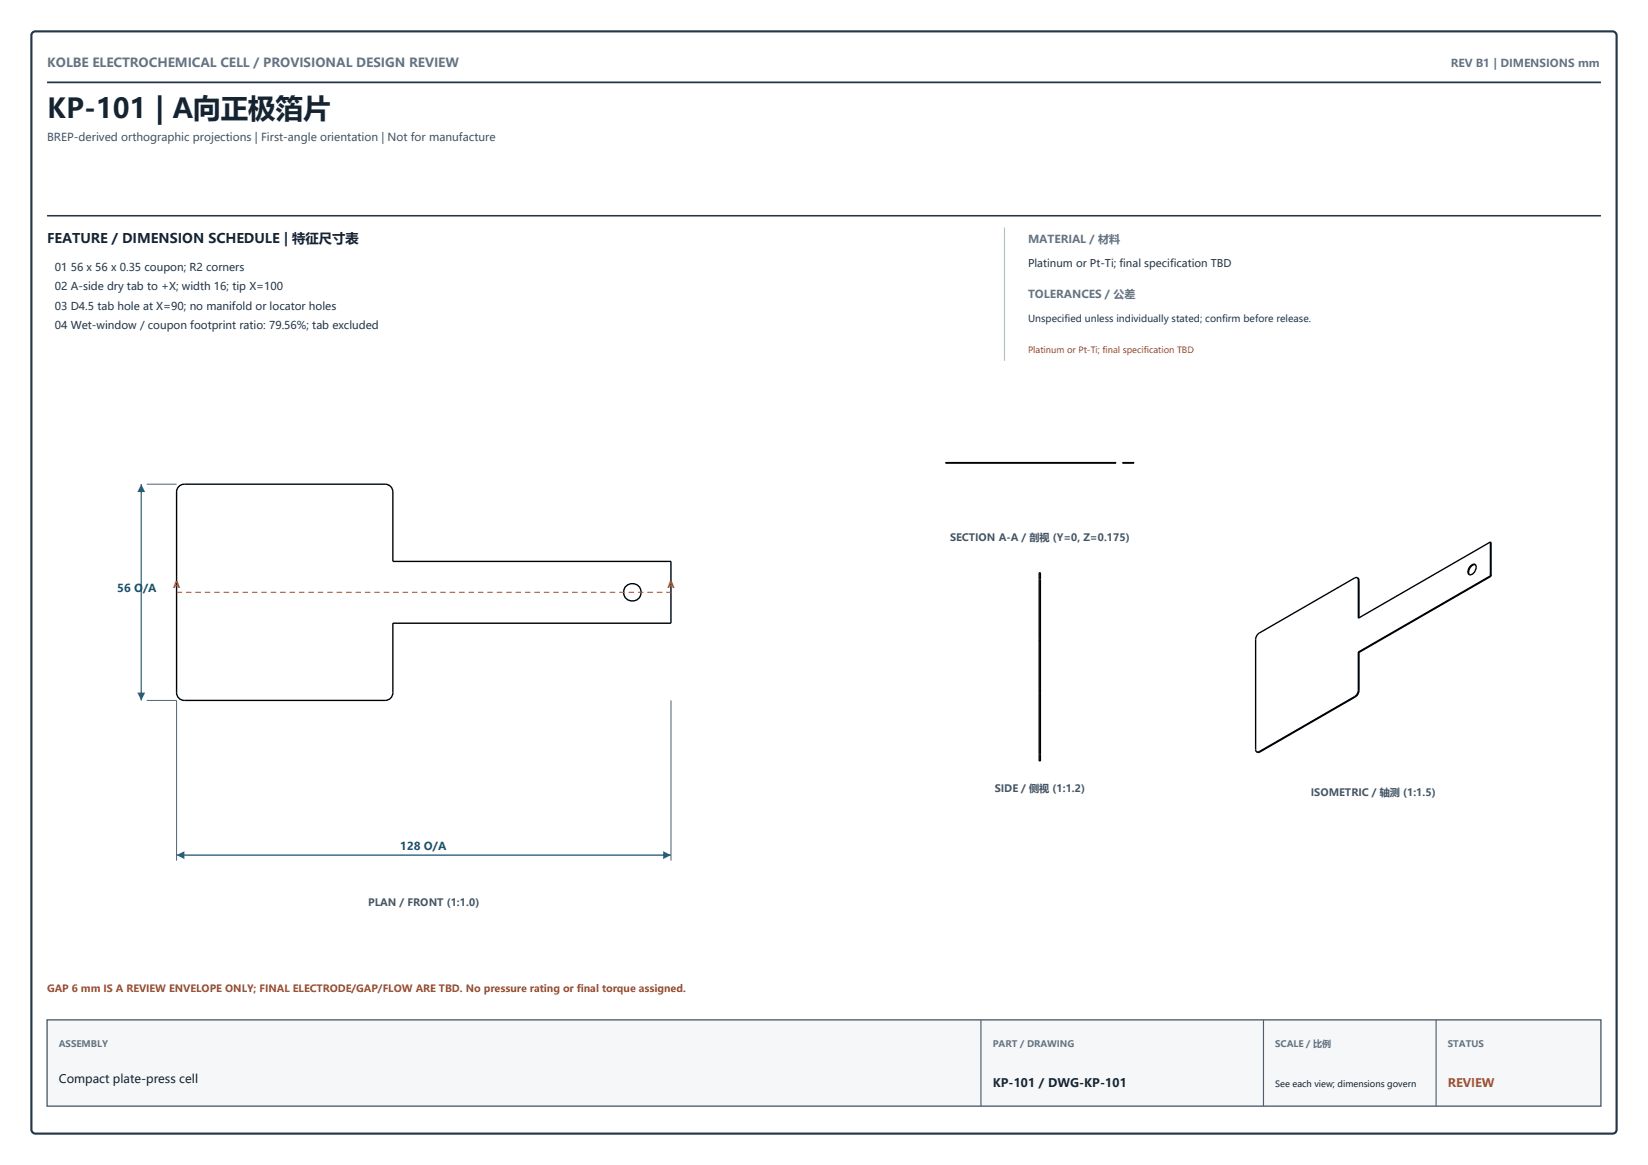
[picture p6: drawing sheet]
<svg xmlns="http://www.w3.org/2000/svg" width="315mm" height="223mm" viewBox="0 0 315 223" stroke-linecap="round" stroke-linejoin="round" font-family="sans-serif">
<defs><g id="words">
<text font-size="5.3" fill="#162331" x="9" y="22.5">KP-101 | A向正极箔片</text>
<text font-size="2.5" fill="#162331" x="9" y="46.5">FEATURE / DIMENSION SCHEDULE | 特征尺寸表</text>
<text font-size="2.4" fill="#607283" x="9" y="12.7">KOLBE ELECTROCHEMICAL CELL / PROVISIONAL DESIGN REVIEW</text>
<g font-size="2.3" fill="#162331">
<text x="11.3" y="207">Compact plate-press cell</text>
<text x="189.8" y="207.8">KP-101 / DWG-KP-101</text>
</g>
<text font-size="2.3" fill="#9b4b2a" x="276.8" y="207.8">REVIEW</text>
<g font-size="2.1" fill="#607283">
<text x="277.3" y="12.7">REV B1 | DIMENSIONS mm</text>
<text x="196.5" y="46.5">MATERIAL / 材料</text>
<text x="196.5" y="57">TOLERANCES / 公差</text>
</g>
<text font-size="2.1" fill="#435464" x="9" y="27">BREP-derived orthographic projections | First-angle orientation | Not for manufacture</text>
<g font-size="2.1" fill="#243647">
<text x="10.5" y="51.7">01 56 x 56 x 0.35 coupon; R2 corners</text>
<text x="10.5" y="55.5">02 A-side dry tab to +X; width 16; tip X=100</text>
<text x="10.5" y="59.3">03 D4.5 tab hole at X=90; no manifold or locator holes</text>
<text x="10.5" y="63">04 Wet-window / coupon footprint ratio: 79.56%; tab excluded</text>
</g>
<g font-size="2.1" fill="#14526f">
<text x="22.4" y="113.2">56 O/A</text>
<text x="76.5" y="162.6">128 O/A</text>
</g>
<text font-size="2" fill="#243647" x="196.5" y="51">Platinum or Pt-Ti; final specification TBD</text>
<g font-size="1.9" fill="#435464">
<text x="181.6" y="103.5">SECTION A-A / 剖视 (Y=0, Z=0.175)</text>
<text x="190.1" y="151.5">SIDE / 侧视 (1:1.2)</text>
<text x="250.5" y="152.2">ISOMETRIC / 轴测 (1:1.5)</text>
<text x="70.3" y="173.2">PLAN / FRONT (1:1.0)</text>
</g>
<text font-size="1.9" fill="#9b4b2a" x="9" y="189.8">GAP 6 mm IS A REVIEW ENVELOPE ONLY; FINAL ELECTRODE/GAP/FLOW ARE TBD. No pressure rating or final torque assigned.</text>
<text font-size="1.8" fill="#243647" x="196.5" y="61.5">Unspecified unless individually stated; confirm before release.</text>
<g font-size="1.8" fill="#9b4b2a">
<text x="33.1" y="112.4">A</text>
<text x="127.6" y="112.4">A</text>
</g>
<g font-size="1.7" fill="#607283">
<text x="11.3" y="200.2">ASSEMBLY</text>
<text x="189.8" y="200.2">PART / DRAWING</text>
<text x="243.8" y="200.2">SCALE / 比例</text>
<text x="276.8" y="200.2">STATUS</text>
</g>
<text font-size="1.6" fill="#9b4b2a" x="196.5" y="67.5">Platinum or Pt-Ti; final specification TBD</text>
<text font-size="1.6" fill="#162331" x="243.8" y="207.8">See each view; dimensions govern</text>
</g></defs>
<path d="M6.2 6.2l.5-.2h301.5a.81 .81 0 0 1 .8 .7v209.3a.75 .75 0 0 1-.8 .7h-301.5a.81 .81 0 0 1-.7-.7v-209.3z" fill="none" stroke="#243647" stroke-width=".41"/>
<path d="M9 15.7h297" fill="none" stroke="#243647" stroke-width=".34"/>
<g fill="none" stroke="#000" stroke-width=".26">
<path d="M34.4 92.9l.8-.3h38.4a1.48 1.48 0 0 1 1.5 1.5v13.2h53.1v11.9h-53.1v13.2a1.48 1.48 0 0 1-1.5 1.5h-38.4a1.48 1.48 0 0 1-1.5-1.5v-38.3l.1-.5zM180.8 88.5h32.5h-32.5zM214.6 88.5h2.2h-2.2zM198.6 109.5h.3v36h-.3zM259.4 110.5h-.5l-18.2 10.5a1.55 1.55 0 0 0-.7 1.2v21.1l.2 .5M259.4 110.5l.3 .1 .1 .4v7.1M281.1 108.2l.6-.3a.68 .68 0 0 1 .3 1.1l-.3 .6a.56 .56 0 0 1-.7 .3 .56 .56 0 0 1-.4-.6l.2-.7zM282 108a1.36 1.36 0 0 0-1.1 1.9M284.9 103.6l-25.3 14.6v-7.3l-.2-.4M284.9 103.6l.1 .1v6.5M284.9 110.1l-25.3 14.6M284.9 103.6v6.5"/>
<path d="M284.9 110.1l.1 .1M285 110.2l-25.2 14.5M198.6 122.4h.3M198.6 132.6h.3M259.6 124.7v7.3l-.1 .4-.4 .6-18.4 10.7-.5 .1M259.6 124.7h.2M259.8 124.7v7.3a1.54 1.54 0 0 1-.7 1.3l-18.3 10.5-.3 .1-.3-.1"/>
<circle cx="120.9" cy="113.2" r="1.67"/>
</g>
<path d="M33.7 113.2h94.5" fill="none" stroke="#b14b27" stroke-width=".19" stroke-dasharray="1.1 .7" stroke-linecap="butt"/>
<path d="M33.7 133.9v30.7M128.2 133.9v30.7" fill="none" stroke="#526171" stroke-width=".19"/>
<path d="M33.7 163.5h94.5" fill="none" stroke="#246b8e" stroke-width=".26"/>
<path d="M33.7 163.5l1.6-.7v1.5zM126.7 162.8v1.5l1.5-.8z" fill="#246b8e"/>
<path d="M28.1 92.6h5.6M28.1 133.9h5.6" fill="none" stroke="#526171" stroke-width=".19"/>
<path d="M27 92.6v41.3" fill="none" stroke="#246b8e" stroke-width=".26"/>
<path d="M27 92.6l-.7 1.5h1.5zM26.3 132.4h1.5l-.8 1.5z" fill="#246b8e"/>
<path d="M9 41.3h297" fill="none" stroke="#243647" stroke-width=".3"/>
<path d="M192 43.5v25.5" fill="none" stroke="#b4c0ca" stroke-width=".22"/>
<path d="M9 195h297v16.5h-297z" fill="#f5f7f8" stroke="#526171" stroke-width=".26"/>
<path d="M187.5 195v16.5M241.5 195v16.5M274.5 195v16.5" fill="none" stroke="#526171" stroke-width=".22"/>
<use href="#words"/>
</svg>
